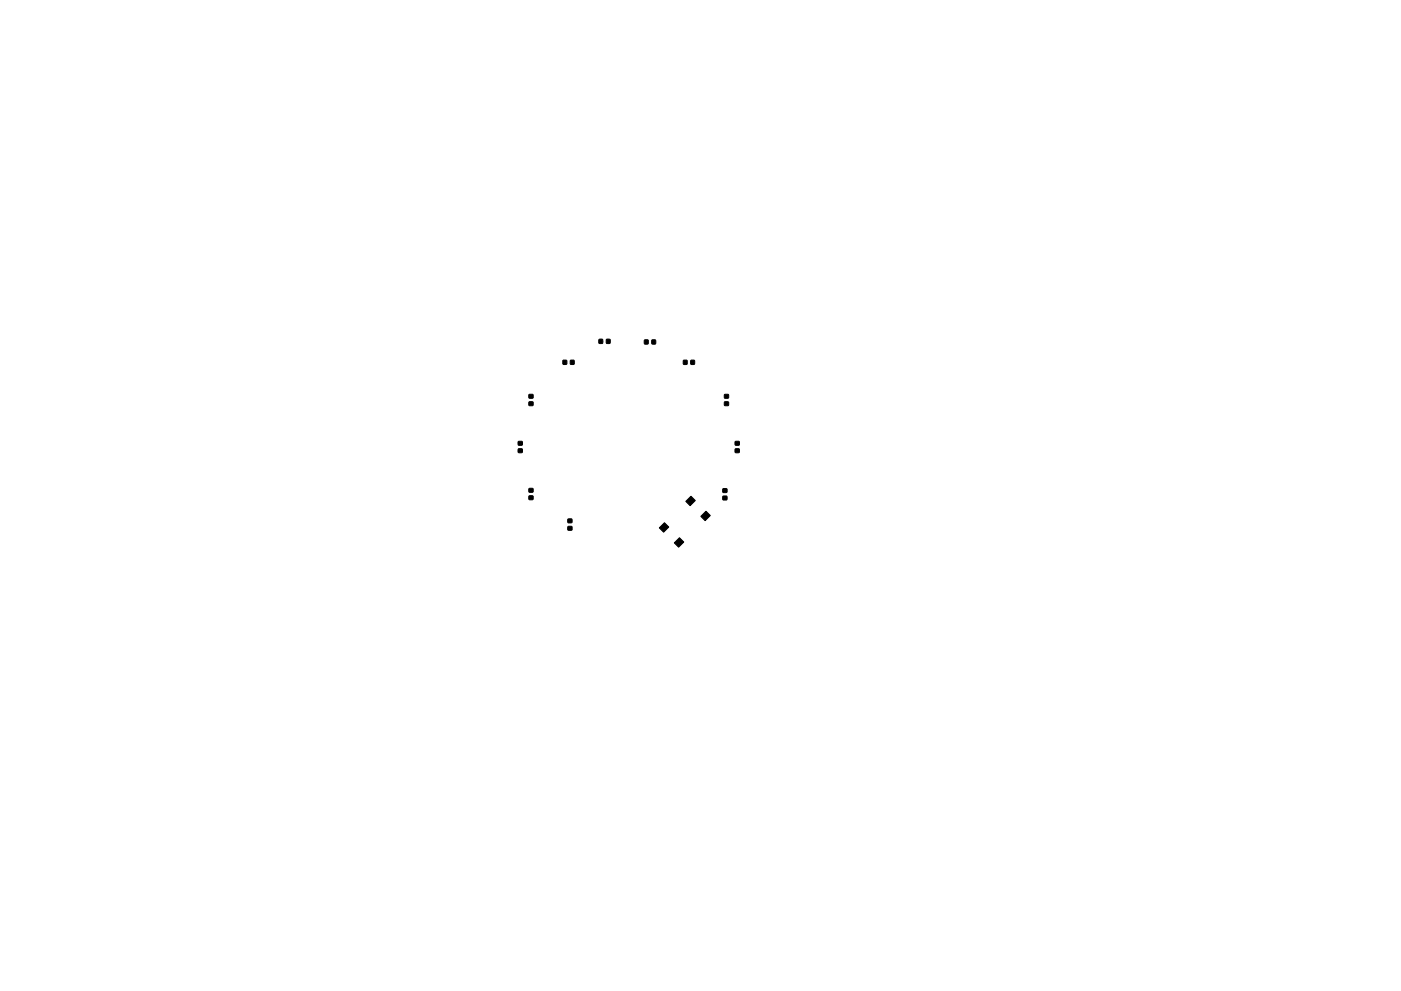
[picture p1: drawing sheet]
<svg xmlns="http://www.w3.org/2000/svg" width="297mm" height="210mm" viewBox="0 0 297 210" stroke-linecap="round" stroke-linejoin="round" font-family="sans-serif">
<g fill="#000" stroke="#000" stroke-width=".21">
<path d="M119.4 76.5h.7v.8h-.7zM121 76.5h.7v.8h-.8zM127 72h.8l-.1 .8h-.7zM128.6 72h.7v.8h-.7zM136.7 72.1l.7 .1v.8l-.8-.1zM138.2 72.1l.8 .1v.8l-.8-.1zM144.9 76.5h.8l-.1 .8h-.7zM146.5 76.5h.7v.8h-.7zM109.9 95.3h.8v.7h-.8zM109.9 93.7h.8v.7h-.8zM112.2 83.7h.8v.7l-.8 .1zM112.2 85.3h.8v.7h-.8z"/>
<path d="M153.6 85.3h.8l.1 .7h-.9zM153.6 83.7h.8l.1 .7-.9 .1zM155.9 93.7h.8v.7h-.8zM155.9 95.3l.8-.1v.8h-.8zM112.2 103.7l.8-.1v.8h-.8zM112.2 105.2h.8v.8h-.8zM120.4 110.1h.8l.1 .8h-.9zM120.4 111.7h.8v.8h-.8zM140.9 110.9l.9 .9-1.1 1.1-.9-.9zM144.1 114.1l.9 .9-1.1 1.1-.9-.9zM146.5 105.3l.9 .9-1.1 1.1-.9-.9zM149.7 108.5l.9 .9-1.1 1.1-.9-.9z"/>
<path d="M153.3 103.7h.8v.7l-.8 .1zM153.3 105.3h.8v.7h-.8z"/>
</g>
</svg>
